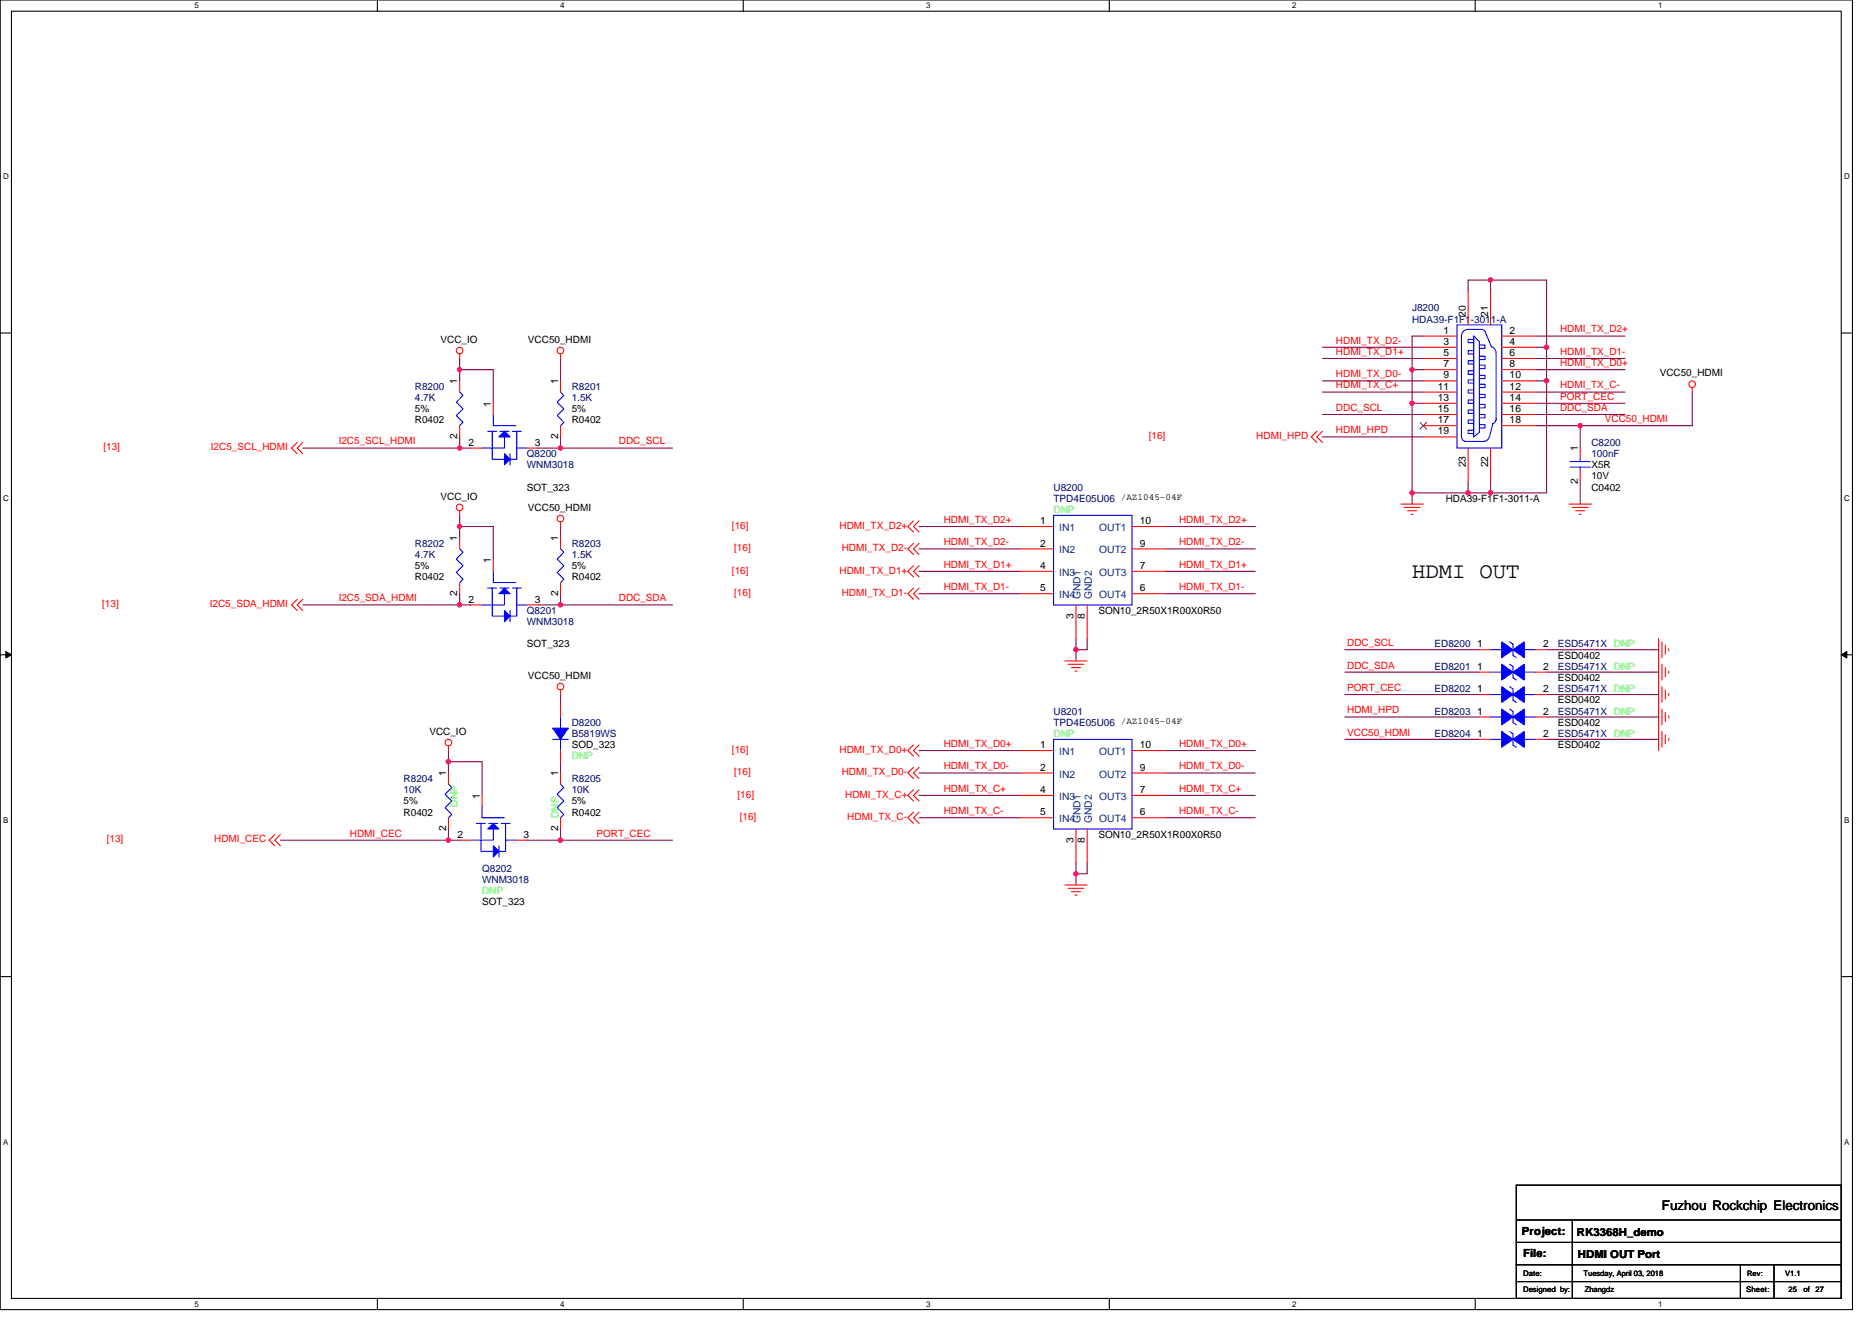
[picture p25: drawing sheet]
<svg xmlns="http://www.w3.org/2000/svg" width="297mm" height="210mm" viewBox="0 0 297 210" stroke-linecap="round" stroke-linejoin="round" font-family="sans-serif">
<defs><g id="words">
<text font-size="3.5" x="224.1" y="91.7">HDMI OUT</text>
<text font-size="2.1" x="263.7" y="192">Fuzhou Rockchip Electronics</text>
<g font-size="1.8">
<text x="241.5" y="196">Project:</text>
<text x="250.2" y="196.2">RK3368H_demo</text>
<text x="241.7" y="199.5">File:</text>
<text x="250.4" y="199.7">HDMI OUT Port</text>
</g>
<g font-size="1.6" fill="#000080">
<text x="224.1" y="49.4">J8200</text>
<text x="224.1" y="51.2">HDA39-F1F1-3011-A</text>
<text x="65.8" y="61.9">R8200</text>
<text x="65.8" y="63.6">4.7K</text>
<text x="90.7" y="61.9">R8201</text>
<text x="90.7" y="63.6">1.5K</text>
<text x="252.5" y="70.8">C8200</text>
<text x="83.6" y="72.5">Q8200</text>
<text x="83.6" y="74.3">WNM3018</text>
<text x="167.2" y="77.9">U8200</text>
<text x="252.5" y="72.5">100nF</text>
<text x="167.2" y="79.7">TPD4E05U06 /AZ1045-04F</text>
<text x="65.8" y="86.8">R8202</text>
<text x="65.8" y="88.5">4.7K</text>
<text x="90.7" y="86.8">R8203</text>
<text x="90.7" y="88.5">1.5K</text>
<text x="83.6" y="97.4">Q8201</text>
<text x="83.6" y="99.2">WNM3018</text>
<text x="227.6" y="102.8">ED8200</text>
<text x="227.6" y="106.3">ED8201</text>
<text x="247.2" y="102.8">ESD5471X DNP</text>
<text x="247.2" y="106.3">ESD5471X DNP</text>
<text x="167.2" y="113.4">U8201</text>
<text x="227.6" y="109.9">ED8202</text>
<text x="227.6" y="113.4">ED8203</text>
<text x="247.2" y="109.9">ESD5471X DNP</text>
<text x="247.2" y="113.4">ESD5471X DNP</text>
<text x="90.7" y="115.2">D8200</text>
<text x="90.7" y="117">B5819WS</text>
<text x="167.2" y="115.2">TPD4E05U06 /AZ1045-04F</text>
<text x="227.6" y="117">ED8204</text>
<text x="247.2" y="117">ESD5471X DNP</text>
<text x="64" y="124.1">R8204</text>
<text x="64" y="125.9">10K</text>
<text x="90.7" y="124.1">R8205</text>
<text x="90.7" y="125.9">10K</text>
<text x="76.5" y="138.3">Q8202</text>
<text x="76.5" y="140.1">WNM3018</text>
</g>
<g font-size="1.6">
<text x="229" y="53">1</text>
<text x="232.6" y="50.3" transform="rotate(-90 232.6 50.3)">20</text>
<text x="236.1" y="50.3" transform="rotate(-90 236.1 50.3)">21</text>
<text x="239.5" y="53">2</text>
<text x="69.9" y="54.4">VCC_IO</text>
<text x="83.8" y="54.4">VCC50_HDMI</text>
<text x="229" y="54.7">3</text>
<text x="229" y="56.5">5</text>
<text x="229" y="58.3">7</text>
<text x="239.5" y="54.7">4</text>
<text x="239.5" y="56.5">6</text>
<text x="239.5" y="58.3">8</text>
<text x="263.4" y="59.7">VCC50_HDMI</text>
<text x="65.8" y="65.4">5%</text>
<text x="72.6" y="61" transform="rotate(-90 72.6 61)">1</text>
<text x="77.9" y="64.5" transform="rotate(-90 77.9 64.5)">1</text>
<text x="88.6" y="61" transform="rotate(-90 88.6 61)">1</text>
<text x="90.7" y="65.4">5%</text>
<text x="228.2" y="61.8">11</text>
<text x="228.2" y="63.6">13</text>
<text x="228.2" y="65.4">15</text>
<text x="229" y="60.1">9</text>
<text x="239.5" y="60.1">10</text>
<text x="239.5" y="61.8">12</text>
<text x="239.5" y="63.6">14</text>
<text x="239.5" y="65.4">16</text>
<text x="65.8" y="67.2">R0402</text>
<text x="72.6" y="69.7" transform="rotate(-90 72.6 69.7)">2</text>
<text x="74.4" y="70.7">2</text>
<text x="84.9" y="70.7">3</text>
<text x="88.6" y="69.7" transform="rotate(-90 88.6 69.7)">2</text>
<text x="90.7" y="67.2">R0402</text>
<text x="228.2" y="67.2">17</text>
<text x="228.2" y="69">19</text>
<text x="239.5" y="67.2">18</text>
<text x="250.4" y="71.6" transform="rotate(-90 250.4 71.6)">1</text>
<text x="83.6" y="77.9">SOT_323</text>
<text x="232.6" y="74.2" transform="rotate(-90 232.6 74.2)">23</text>
<text x="236.1" y="74.2" transform="rotate(-90 236.1 74.2)">22</text>
<text x="250.4" y="76.8" transform="rotate(-90 250.4 76.8)">2</text>
<text x="252.5" y="77.9">C0402</text>
<text x="252.5" y="74.3">X5R</text>
<text x="252.5" y="76.1">10V</text>
<text x="69.9" y="79.3">VCC_IO</text>
<text x="83.8" y="81.1">VCC50_HDMI</text>
<text x="165" y="83.2">1</text>
<text x="180.9" y="83.2">10</text>
<text x="229.4" y="79.7">HDA39-F1F1-3011-A</text>
<text x="72.6" y="85.9" transform="rotate(-90 72.6 85.9)">1</text>
<text x="77.9" y="89.4" transform="rotate(-90 77.9 89.4)">1</text>
<text x="88.6" y="85.9" transform="rotate(-90 88.6 85.9)">1</text>
<text x="165" y="86.7">2</text>
<text x="180.9" y="86.7">9</text>
<text x="65.8" y="92.1">R0402</text>
<text x="65.8" y="90.3">5%</text>
<text x="72.6" y="94.6" transform="rotate(-90 72.6 94.6)">2</text>
<text x="74.4" y="95.6">2</text>
<text x="84.9" y="95.6">3</text>
<text x="88.6" y="94.6" transform="rotate(-90 88.6 94.6)">2</text>
<text x="90.7" y="92.1">R0402</text>
<text x="90.7" y="90.3">5%</text>
<text x="165" y="90.3">4</text>
<text x="165" y="93.9">5</text>
<text x="180.9" y="93.9">6</text>
<text x="180.9" y="90.3">7</text>
<text x="170.3" y="98.2" transform="rotate(-90 170.3 98.2)">3</text>
<text x="172.1" y="98.2" transform="rotate(-90 172.1 98.2)">8</text>
<text x="174.3" y="97.4">SON10_2R50X1R00X0R50</text>
<text x="83.6" y="102.8">SOT_323</text>
<text x="83.8" y="107.7">VCC50_HDMI</text>
<text x="234.4" y="102.7">1</text>
<text x="234.4" y="106.3">1</text>
<text x="244.9" y="102.7">2</text>
<text x="244.9" y="106.3">2</text>
<text x="247.2" y="104.5">ESD0402</text>
<text x="234.4" y="109.9">1</text>
<text x="234.4" y="113.4">1</text>
<text x="244.9" y="109.9">2</text>
<text x="244.9" y="113.4">2</text>
<text x="247.2" y="111.7">ESD0402</text>
<text x="247.2" y="108.1">ESD0402</text>
<text x="68.1" y="116.6">VCC_IO</text>
<text x="90.7" y="118.8">SOD_323</text>
<text x="165" y="118.7">1</text>
<text x="180.9" y="118.7">10</text>
<text x="234.4" y="117">1</text>
<text x="244.9" y="117">2</text>
<text x="247.2" y="118.8">ESD0402</text>
<text x="247.2" y="115.2">ESD0402</text>
<text x="70.8" y="123.2" transform="rotate(-90 70.8 123.2)">1</text>
<text x="88.6" y="123.2" transform="rotate(-90 88.6 123.2)">1</text>
<text x="165" y="122.3">2</text>
<text x="165" y="125.9">4</text>
<text x="180.9" y="125.9">7</text>
<text x="180.9" y="122.3">9</text>
<text x="64" y="129.4">R0402</text>
<text x="64" y="127.7">5%</text>
<text x="70.8" y="132" transform="rotate(-90 70.8 132)">2</text>
<text x="76.1" y="126.8" transform="rotate(-90 76.1 126.8)">1</text>
<text x="88.6" y="132" transform="rotate(-90 88.6 132)">2</text>
<text x="90.7" y="129.4">R0402</text>
<text x="90.7" y="127.7">5%</text>
<text x="165" y="129.4">5</text>
<text x="180.9" y="129.4">6</text>
<text x="72.6" y="133">2</text>
<text x="83.1" y="133">3</text>
<text x="170.3" y="133.7" transform="rotate(-90 170.3 133.7)">3</text>
<text x="172.1" y="133.7" transform="rotate(-90 172.1 133.7)">8</text>
<text x="174.3" y="133">SON10_2R50X1R00X0R50</text>
<text x="76.5" y="143.7">SOT_323</text>
</g>
<g font-size="1.6" fill="#f00">
<text x="247.5" y="52.8">HDMI_TX_D2+</text>
<text x="212" y="56.3">HDMI_TX_D1+</text>
<text x="212" y="54.5">HDMI_TX_D2-</text>
<text x="212" y="59.9">HDMI_TX_D0-</text>
<text x="247.5" y="56.3">HDMI_TX_D1-</text>
<text x="247.5" y="58.1">HDMI_TX_D0+</text>
<text x="212" y="65.2">DDC_SCL</text>
<text x="212" y="61.7">HDMI_TX_C+</text>
<text x="247.5" y="63.4">PORT_CEC</text>
<text x="247.5" y="61.7">HDMI_TX_C-</text>
<text x="247.5" y="65.2">DDC_SDA</text>
<text x="16.4" y="71.5">[13]</text>
<text x="33.5" y="71.5">I2C5_SCL_HDMI</text>
<text x="53.7" y="70.5">I2C5_SCL_HDMI</text>
<text x="98.2" y="70.5">DDC_SCL</text>
<text x="182.3" y="69.7">[16]</text>
<text x="199.3" y="69.7">HDMI_HPD</text>
<text x="212" y="68.8">HDMI_HPD</text>
<text x="254.7" y="67">VCC50_HDMI</text>
<text x="116.1" y="83.9">[16]</text>
<text x="133.2" y="83.9">HDMI_TX_D2+</text>
<text x="149.8" y="83">HDMI_TX_D2+</text>
<text x="187.1" y="83">HDMI_TX_D2+</text>
<text x="116.5" y="87.5">[16]</text>
<text x="133.6" y="87.5">HDMI_TX_D2-</text>
<text x="149.8" y="86.6">HDMI_TX_D2-</text>
<text x="187.1" y="86.6">HDMI_TX_D2-</text>
<text x="53.7" y="95.4">I2C5_SDA_HDMI</text>
<text x="98.2" y="95.4">DDC_SDA</text>
<text x="116.1" y="91">[16]</text>
<text x="116.5" y="94.6">[16]</text>
<text x="133.2" y="91">HDMI_TX_D1+</text>
<text x="133.6" y="94.6">HDMI_TX_D1-</text>
<text x="149.8" y="93.7">HDMI_TX_D1-</text>
<text x="149.8" y="90.1">HDMI_TX_D1+</text>
<text x="187.1" y="90.1">HDMI_TX_D1+</text>
<text x="187.1" y="93.7">HDMI_TX_D1-</text>
<text x="16.2" y="96.4">[13]</text>
<text x="33.3" y="96.4">I2C5_SDA_HDMI</text>
<text x="213.8" y="102.6">DDC_SCL</text>
<text x="213.8" y="106.1">DDC_SDA</text>
<text x="213.8" y="109.7">PORT_CEC</text>
<text x="213.8" y="113.2">HDMI_HPD</text>
<text x="116.1" y="119.5">[16]</text>
<text x="133.2" y="119.5">HDMI_TX_D0+</text>
<text x="149.8" y="118.6">HDMI_TX_D0+</text>
<text x="187.1" y="118.6">HDMI_TX_D0+</text>
<text x="213.8" y="116.8">VCC50_HDMI</text>
<text x="116.5" y="123">[16]</text>
<text x="133.6" y="123">HDMI_TX_D0-</text>
<text x="149.8" y="122.1">HDMI_TX_D0-</text>
<text x="149.8" y="125.7">HDMI_TX_C+</text>
<text x="187.1" y="125.7">HDMI_TX_C+</text>
<text x="187.1" y="122.1">HDMI_TX_D0-</text>
<text x="117" y="126.6">[16]</text>
<text x="117.4" y="130.2">[16]</text>
<text x="134.1" y="126.6">HDMI_TX_C+</text>
<text x="134.4" y="130.2">HDMI_TX_C-</text>
<text x="149.8" y="129.2">HDMI_TX_C-</text>
<text x="187.1" y="129.2">HDMI_TX_C-</text>
<text x="16.9" y="133.7">[13]</text>
<text x="34" y="133.7">HDMI_CEC</text>
<text x="55.5" y="132.8">HDMI_CEC</text>
<text x="94.6" y="132.8">PORT_CEC</text>
</g>
<g font-size="1.6" fill="#0f0">
<text x="167.2" y="81.4">DNP</text>
<text x="167.2" y="117">DNP</text>
<text x="90.7" y="120.5">DNP</text>
<text x="72.6" y="128" transform="rotate(-90 72.6 128)">DNP</text>
<text x="88.6" y="129.8" transform="rotate(-90 88.6 129.8)">DNP</text>
<text x="76.5" y="141.9">DNP</text>
</g>
<g font-size="1.6" fill="#004080">
<text x="168.1" y="84.3">IN1</text>
<text x="168.1" y="87.8">IN2</text>
<text x="174.4" y="87.8">OUT2</text>
<text x="174.4" y="84.3">OUT1</text>
<text x="168.1" y="91.4">IN3</text>
<text x="168.1" y="95">IN4</text>
<text x="171.5" y="95.1" transform="rotate(-90 171.5 95.1)">GND1</text>
<text x="173.2" y="95.1" transform="rotate(-90 173.2 95.1)">GND2</text>
<text x="174.4" y="95">OUT4</text>
<text x="174.4" y="91.4">OUT3</text>
<text x="168.1" y="119.8">IN1</text>
<text x="174.4" y="119.8">OUT1</text>
<text x="168.1" y="123.4">IN2</text>
<text x="174.4" y="123.4">OUT2</text>
<text x="168.1" y="127">IN3</text>
<text x="168.1" y="130.5">IN4</text>
<text x="171.5" y="130.7" transform="rotate(-90 171.5 130.7)">GND1</text>
<text x="173.2" y="130.7" transform="rotate(-90 173.2 130.7)">GND2</text>
<text x="174.4" y="130.5">OUT4</text>
<text x="174.4" y="127">OUT3</text>
</g>
<g font-size="1.3">
<text x="30.8" y="1.3">5</text>
<text x="88.9" y="1.3">4</text>
<text x="147" y="1.3">3</text>
<text x="205" y="1.3">2</text>
<text x="263.1" y="1.3">1</text>
<text x=".5" y="28.4">D</text>
<text x="292.6" y="28.4">D</text>
<text x=".5" y="79.5">C</text>
<text x="292.6" y="79.5">C</text>
<text x=".5" y="130.6">B</text>
<text x="292.6" y="130.6">B</text>
<text x=".5" y="181.7">A</text>
<text x="292.6" y="181.7">A</text>
<text x="30.8" y="207.4">5</text>
<text x="88.9" y="207.4">4</text>
<text x="147" y="207.4">3</text>
<text x="205" y="207.4">2</text>
<text x="263.1" y="207.4">1</text>
</g>
<g font-size="1.2">
<text x="241.7" y="202.6">Date:</text>
<text x="251.3" y="202.6">Tuesday, April 03, 2018</text>
<text x="277.2" y="202.5">Rev:</text>
<text x="283.3" y="202.6">V1.1</text>
<text x="241.7" y="205.1">Designed by:</text>
<text x="251.5" y="205.1">Zhangdz</text>
<text x="277" y="205.1">Sheet:</text>
<text x="283.8" y="205.1">25</text>
<text x="286.2" y="205.1">of</text>
<text x="288.1" y="205.1">27</text>
</g>
</g></defs>
<path d="M0 0h293.9v207.9h-293.9zM1.8 1.8h290.4v204.3h-290.4z" fill="none" stroke="#000" stroke-width=".17"/>
<g fill="#fff">
<path d="M30.8 .2h.7v1.4h-.7z"/>
<path d="M30.8 206.3h.7v1.4h-.7z"/>
</g>
<path d="M59.9 0v1.8M59.9 206.1v1.8" fill="none" stroke="#000" stroke-width=".17"/>
<g fill="#fff">
<path d="M88.9 .2h.7v1.4h-.7z"/>
<path d="M88.9 206.3h.7v1.4h-.7z"/>
</g>
<path d="M117.9 0v1.8M117.9 206.1v1.8" fill="none" stroke="#000" stroke-width=".17"/>
<g fill="#fff">
<path d="M147 .2h.7v1.4h-.7z"/>
<path d="M147 206.3h.7v1.4h-.7z"/>
</g>
<path d="M176 0v1.8M176 206.1v1.8" fill="none" stroke="#000" stroke-width=".17"/>
<g fill="#fff">
<path d="M205 .2h.7v1.4h-.7z"/>
<path d="M205 206.3h.7v1.4h-.7z"/>
</g>
<path d="M234.1 0v1.8M234.1 206.1v1.8" fill="none" stroke="#000" stroke-width=".17"/>
<g fill="#fff">
<path d="M263.1 .2h.7v1.4h-.7z"/>
<path d="M263.1 206.3h.7v1.4h-.7z"/>
<path d="M.5 27.3h.9v1.4h-.9z"/>
<path d="M292.6 27.3h.9v1.4h-.9z"/>
<path d="M.5 78.4h.9v1.4h-.9z"/>
<path d="M292.6 78.4h.9v1.4h-.9z"/>
</g>
<path d="M0 52.9h1.8M292.2 52.9h1.7" fill="none" stroke="#000" stroke-width=".17"/>
<g fill="#fff">
<path d="M.5 129.5h.8v1.4h-.8z"/>
<path d="M292.6 129.5h.9v1.4h-.9z"/>
</g>
<path d="M0 103.9h1.8M292.2 103.9h1.7" fill="none" stroke="#000" stroke-width=".17"/>
<path d="M.9 103.4l.9 .5-.9 .5zM292.2 103.9l.8-.5v1z" fill="#000" stroke="#000" stroke-width=".16"/>
<g fill="#fff">
<path d="M.5 180.5h.8v1.4h-.8z"/>
<path d="M292.6 180.5h.9v1.4h-.9z"/>
</g>
<path d="M0 155h1.8M292.2 155h1.7M240.6 193.6h51.6M240.6 197.2h51.6M240.6 188.1h51.6v18h-51.6zM249.5 193.6v12.5M240.6 200.7h51.6M240.6 203.4h51.6M276.2 200.7v5.4M281.5 200.7v5.4" fill="none" stroke="#000" stroke-width=".17"/>
<g fill="none" stroke="#800040" stroke-width=".17">
<path d="M72.9 58.7h5.4v5.3M72.9 58.7v1.8M72.9 56.9v1.8M88.9 56.9v3.6M209.8 56.9h16M209.8 55.1h16M224.1 58.7h1.7M224.1 58.7v5.3M225.8 53.3h-1.7v5.4M236.5 44.4h8.9v10.7M236.5 44.4h-3.5v1.8M236.5 44.4v1.8"/>
<path d="M243.6 55.1h1.8M243.6 56.9h14.2M243.6 58.7h14.2M243.6 53.3h14.2M245.4 55.1v5.4M48 71.1h24.9M72.9 71.1h1.8M72.9 69.3v1.8M85.4 71.1h3.5M88.9 71.1h17.8M88.9 69.3v1.8M209.8 60.5h16"/>
<path d="M209.8 62.2h16M209.8 69.3h16M209.8 65.8h16M224.1 64h1.7M224.1 78.2v1.8M224.1 64v14.2M224.1 78.2h8.9M233 76.5v1.7M233 78.2h3.5M236.5 76.5v1.7M243.6 67.6h7.1M243.6 60.5h1.8"/>
<path d="M243.6 64h14.2M243.6 62.2h14.2M243.6 65.8h14.2M245.4 60.5v17.7h-8.9M250.7 76.5v3.5M250.7 67.6v3.5M268.5 62.2v5.4h-17.8M48 96h24.9M72.9 81.8v1.8M72.9 96h1.8M72.9 94.2v1.8M72.9 83.6h5.4v5.3"/>
<path d="M72.9 83.6v1.7M85.4 96h3.5M88.9 96h17.8M88.9 94.2v1.8M88.9 83.6v1.7M145.8 94.2h16M145.8 90.7h16M145.8 87.1h16M145.8 83.6h16M185 83.6h14.2M185 90.7h14.2M185 87.1h14.2"/>
<path d="M185 94.2h14.2M71.2 119.1v1.8M88.9 110.2v1.8M145.8 119.1h16M170.7 101.3v1.8M170.7 103.1v1.8M172.5 101.3v1.8h-1.8M185 119.1h14.2M213.4 103.1h21.3M213.4 106.7h21.3M213.4 110.2h21.3M213.4 113.8h21.3"/>
<path d="M213.4 117.3h21.3M245.4 103.1h17.8M245.4 106.7h17.8M245.4 110.2h17.8M245.4 113.8h17.8M245.4 117.3h17.8M44.5 133.3h26.7M71.2 133.3h1.7M71.2 120.9h5.3v5.3M71.2 131.6v1.7M71.2 120.9v1.8M83.6 133.3h5.3"/>
<path d="M88.9 133.3h17.8M88.9 120.9v1.8M88.9 131.6v1.8M145.8 129.8h16M145.8 122.7h16M145.8 126.2h16M170.7 136.9v1.8M170.7 138.7v1.8M172.5 136.9v1.8h-1.8M185 126.2h14.2M185 122.7h14.2M185 129.8h14.2"/>
</g>
<g fill="#f0f" stroke="#f0f" stroke-width=".17">
<circle cx="72.9" cy="71.1" r=".35"/>
<circle cx="72.9" cy="58.7" r=".35"/>
<circle cx="88.9" cy="96" r=".35"/>
<circle cx="88.9" cy="71.1" r=".35"/>
<circle cx="72.9" cy="83.6" r=".35"/>
<circle cx="72.9" cy="96" r=".35"/>
<circle cx="71.1" cy="133.3" r=".35"/>
<circle cx="88.9" cy="133.3" r=".35"/>
<circle cx="71.1" cy="120.9" r=".35"/>
<circle cx="170.7" cy="103.1" r=".35"/>
<circle cx="170.7" cy="138.7" r=".35"/>
<circle cx="224.1" cy="58.7" r=".35"/>
<circle cx="250.7" cy="67.6" r=".35"/>
<circle cx="224.1" cy="64" r=".35"/>
<circle cx="232.9" cy="78.2" r=".35"/>
<circle cx="236.5" cy="78.2" r=".35"/>
<circle cx="245.4" cy="55.1" r=".35"/>
<circle cx="224.1" cy="78.2" r=".35"/>
<circle cx="236.5" cy="44.4" r=".35"/>
<circle cx="245.4" cy="60.4" r=".35"/>
</g>
<g fill="none" stroke="#f00" stroke-width=".17">
<path d="M72.9 56.2v.7M88.9 56.2v.7M225.8 53.3h5.4M225.8 55.1h5.4M225.8 56.9h5.4M225.8 58.7h5.4M233 46.2v5.4M236.5 46.2v5.4M238.3 53.3h5.3M238.3 55.1h5.3M238.3 56.9h5.3M238.3 58.7h5.3"/>
<path d="M47.2 70.2l-.9 .9 .9 .9M48 70.2l-.8 .9 .8 .9M72.9 60.5v1.7M72.9 67.6v1.7M74.7 71.1h1.8M78.3 64v1.8M83.6 71.1h1.8M88.9 60.5v1.7M88.9 67.6v1.7M209 68.5l-.9 .8 .9 .9M209.8 68.5l-.8 .8 .8 .9M225.8 60.5h5.4"/>
<path d="M225.8 62.2h5.4M225.8 64h5.4M225.8 65.8h5.4M225.8 67.6h5.4M225.8 69.3h5.4M233 71.1v5.4M236.5 71.1v5.4M238.3 60.5h5.3M238.3 62.2h5.3M238.3 64h5.3M238.3 65.8h5.3M238.3 67.6h5.3"/>
<path d="M250.7 71.1v1.8M250.7 74.7v1.8M268.5 61.5v.7M47.2 95.1l-.9 .9 .9 .9M48 95.1l-.8 .9 .8 .9M72.9 81.1v.7M72.9 85.3v1.8M72.9 92.5v1.7M74.7 96h1.8M78.3 88.9v1.8M83.6 96h1.8M88.9 82.8v.8"/>
<path d="M88.9 85.3v1.8M88.9 92.5v1.7M144.9 89.8l-.8 .9 .8 .9M144.9 93.3l-.8 .9 .8 .9M144.9 82.7l-.8 .9 .8 .9M144.9 86.2l-.8 .9 .8 .9M145.8 89.8l-.9 .9 .9 .9M145.8 93.3l-.9 .9 .9 .9M145.8 82.7l-.9 .9 .9 .9M145.8 86.2l-.9 .9 .9 .9M161.8 83.6h5.4M161.8 87.1h5.4"/>
<path d="M161.8 90.7h5.4M161.8 94.2h5.4M170.7 96v5.3M172.5 96v5.3M179.6 94.2h5.4M179.6 90.7h5.4M179.6 87.1h5.4M179.6 83.6h5.4M222.3 80h3.5M222.8 80.5h2.5M223.3 81.1h1.5M223.9 81.6h.3"/>
<path d="M249 80h3.5M249.5 80.5h2.5M250 81.1h1.5M250.6 81.6h.3M71.2 118.4v.7M88.9 109.5v.7M88.9 112v1.8M88.9 119.1v1.8M144.9 118.2l-.8 .9 .8 .9M145.8 118.2l-.9 .9 .9 .9M161.8 119.1h5.4M168.9 104.9h3.6"/>
<path d="M169.5 105.4h2.5M170 106h1.4M170.6 106.5h.3M179.6 119.1h5.4M234.7 117.3h1.8M234.7 110.2h1.8M234.7 103.1h1.8M234.7 113.8h1.8M234.7 106.7h1.8M243.6 117.3h1.8M243.6 110.2h1.8M243.6 103.1h1.8"/>
<path d="M243.6 113.8h1.8M243.6 106.7h1.8M263.2 101.3v17.8M263.7 101.9v2.5M263.7 105.4v2.5M263.7 109v2.5M263.7 112.5v2.5M263.7 116.1v2.5M264.2 102.4v1.4M264.2 106v1.4M264.2 109.5v1.5M264.2 113.1v1.4"/>
<path d="M264.2 116.6v1.5M264.8 103v.3M264.8 106.5v.3M264.8 110.1v.3M264.8 113.6v.4M264.8 117.2v.3M43.6 132.5l-.9 .8 .9 .9M44.5 132.5l-.9 .8 .9 .9M71.2 122.7v1.8M71.2 129.8v1.8M72.9 133.3h1.8M76.5 126.2v1.8"/>
<path d="M81.8 133.3h1.8M88.9 122.7v1.8M88.9 129.8v1.8M144.9 125.3l-.8 .9 .8 .9M144.9 128.9l-.8 .9 .8 .9M144.9 121.8l-.8 .9 .8 .9M145.8 125.3l-.9 .9 .9 .9M145.8 128.9l-.9 .9 .9 .9M145.8 121.8l-.9 .9 .9 .9M161.8 122.7h5.4M161.8 126.2h5.4M161.8 129.8h5.4"/>
<path d="M170.7 131.6v5.3M172.5 131.6v5.3M179.6 129.8h5.4M179.6 126.2h5.4M179.6 122.7h5.4M168.9 140.5h3.6M169.5 141h2.5M170 141.5h1.4M170.6 142.1h.3"/>
<circle cx="72.9" cy="55.6" r=".52"/>
<circle cx="88.9" cy="55.6" r=".52"/>
<circle cx="268.5" cy="61" r=".52"/>
<circle cx="72.9" cy="80.5" r=".52"/>
<circle cx="88.9" cy="82.3" r=".52"/>
<circle cx="71.1" cy="117.9" r=".52"/>
<circle cx="88.9" cy="109" r=".52"/>
</g>
<g fill="none" stroke="#00f" stroke-width=".17">
<path d="M231.2 51.6h7.1v19.5h-7.1zM231.9 53.3v16M232.8 52.3h2.3a.7 .7 0 0 1 .7 .7M232.9 52.3a1.06 1.06 0 0 0-1 1.2M233.8 53.3l.9 .9v14.4l-.9 .7zM233.8 53.9h-.8v.5h.8M233.8 55.6h-.8v.6h.8M233.8 57.3h-.8v.5h.8M233.8 58.8h-.8v.6h.8M234.7 54.8h.9v.5h-.9M234.7 56.5h.9v.6h-.9M234.7 58h.9v.5h-.9"/>
<path d="M234.7 59.6h.9v.5h-.9M235.8 53l.9 2.1M236.6 55a1.06 1.06 0 0 1 .8 1M237.4 56v10.7M72.9 62.2l.6 .6-1.1 1 1.1 1.1-1.1 1.1 1.1 1-.6 .6M77.4 68.5h1.4M78.1 68.5v4.4h1.9M78.3 65.8v1.8h3.5M79.3 68.5h1.5M80 69.3v1.8h-3.5M80.9 72v1.8M81.3 68.5h1.4"/>
<path d="M82 71.1h1.6M82 68.5v4.4h-1.1M88.9 62.2l.6 .6-1.1 1 1.1 1.1-1.1 1.1 1.1 1-.6 .6M231.9 69.3l.2 .6 .3 .1M232.4 70.1h3.1M233.8 60.3h-.8v.5h.8M233.8 61.9h-.8v.5h.8M233.8 63.5h-.8v.5h.8M233.8 65.1h-.8v.5h.8M233.8 66.7h-.8v.5h.8M233.8 68.3h-.8v.5h.8M234.7 61h.9v.5h-.9"/>
<path d="M234.7 62.6h.9v.5h-.9M234.7 64.2h.9v.5h-.9M234.7 65.8h.9v.5h-.9M234.7 67.4h.9v.5h-.9M236.3 69.3a.9 .9 0 0 1-.9 .7M236.9 67.2l-.6 2.1M237.4 66.5a.88 .88 0 0 1-.6 .8M249.1 74.1h3.2M249.1 73.3h3.2M250.7 72.9v.4M250.7 74.1v.6M72.9 87.1l.6 .6-1.1 1 1.1 1.1-1.1 1 1.1 1.1-.6 .6"/>
<path d="M77.4 93.3h1.4M78.1 93.3v4.5h1.9M78.3 90.7v1.8h3.5M79.3 93.3h1.5M80 94.2v1.8h-3.5M80.9 96.9v1.8M81.3 93.3h1.4M82 96h1.6M82 93.3v4.5h-1.1M88.9 87.1l.6 .6-1.1 1 1.1 1.1-1.1 1 1.1 1.1-.6 .6M167.2 81.8h12.4v14.2h-12.4zM87.7 117.3h2.5"/>
<path d="M88.9 113.8v1.8M88.9 117.3v1.8M167.2 117.3h12.4v14.3h-12.4zM236.5 117.3h1.8M236.5 110.2h1.8M236.5 103.1h1.8M236.5 113.8h1.8M236.5 106.7h1.8M239.5 116.1l.6 .4v1.7l.5 .4M239.5 109l.6 .3v1.8l.5 .4M239.5 101.9l.6 .3v1.8l.5 .4M239.5 112.5l.6 .4v1.8l.5 .3"/>
<path d="M239.5 105.4l.6 .4v1.8l.5 .3M241.8 117.3h1.8M241.8 110.2h1.8M241.8 103.1h1.8M241.8 113.8h1.8M241.8 106.7h1.8M71.2 124.5l.5 .5-1.1 1.1 1.1 1-1.1 1.1 1.1 1.1-.5 .5M75.6 130.7h1.4M76.3 130.7v4.4h2M76.5 128v1.8h3.5M77.6 130.7h1.4M78.3 131.6v1.7h-3.6"/>
<path d="M79.2 134.2v1.8M79.5 130.7h1.4M80.2 133.3h1.6M80.2 130.7v4.4h-1M88.9 124.5l.6 .5-1.1 1.1 1.1 1-1.1 1.1 1.1 1.1-.6 .5"/>
</g>
<g fill="#00f" stroke="#00f" stroke-width=".17">
<path d="M238.3 116.1l1.8 1.2-1.8 1.3z" fill-rule="evenodd"/>
<path d="M240.1 117.3l1.7-1.2v2.5z" fill-rule="evenodd"/>
<path d="M87.7 115.6h2.5l-1.3 1.7z" fill-rule="evenodd"/>
<path d="M238.3 109l1.8 1.2-1.8 1.3z" fill-rule="evenodd"/>
<path d="M240.1 110.2l1.7-1.2v2.5z" fill-rule="evenodd"/>
<path d="M80 93.3l.9 .9h-1.7z" fill-rule="evenodd"/>
<path d="M80 96.9l.9 .9-.9 .9z" fill-rule="evenodd"/>
<path d="M238.3 101.9l1.8 1.2-1.8 1.3z" fill-rule="evenodd"/>
<path d="M240.1 103.1l1.7-1.2v2.5z" fill-rule="evenodd"/>
<path d="M238.3 112.5l1.8 1.3-1.8 1.2z" fill-rule="evenodd"/>
<path d="M240.1 113.8l1.7-1.3v2.5z" fill-rule="evenodd"/>
<path d="M80 68.5l.9 .8h-1.7z" fill-rule="evenodd"/>
<path d="M80 72l.9 .9-.9 .9z" fill-rule="evenodd"/>
<path d="M77.4 131.6l.9-.9 .9 .9z" fill-rule="evenodd"/>
<path d="M78.3 134.2l.9 .9-.9 .9z" fill-rule="evenodd"/>
<path d="M238.3 105.4l1.8 1.3-1.8 1.2z" fill-rule="evenodd"/>
<path d="M240.1 106.7l1.7-1.3v2.5z" fill-rule="evenodd"/>
</g>
<path d="M225.3 67l1.1 1.1M226.4 67l-1.1 1.1" fill="none" stroke="#804000" stroke-width=".16"/>
<use href="#words"/>
</svg>
